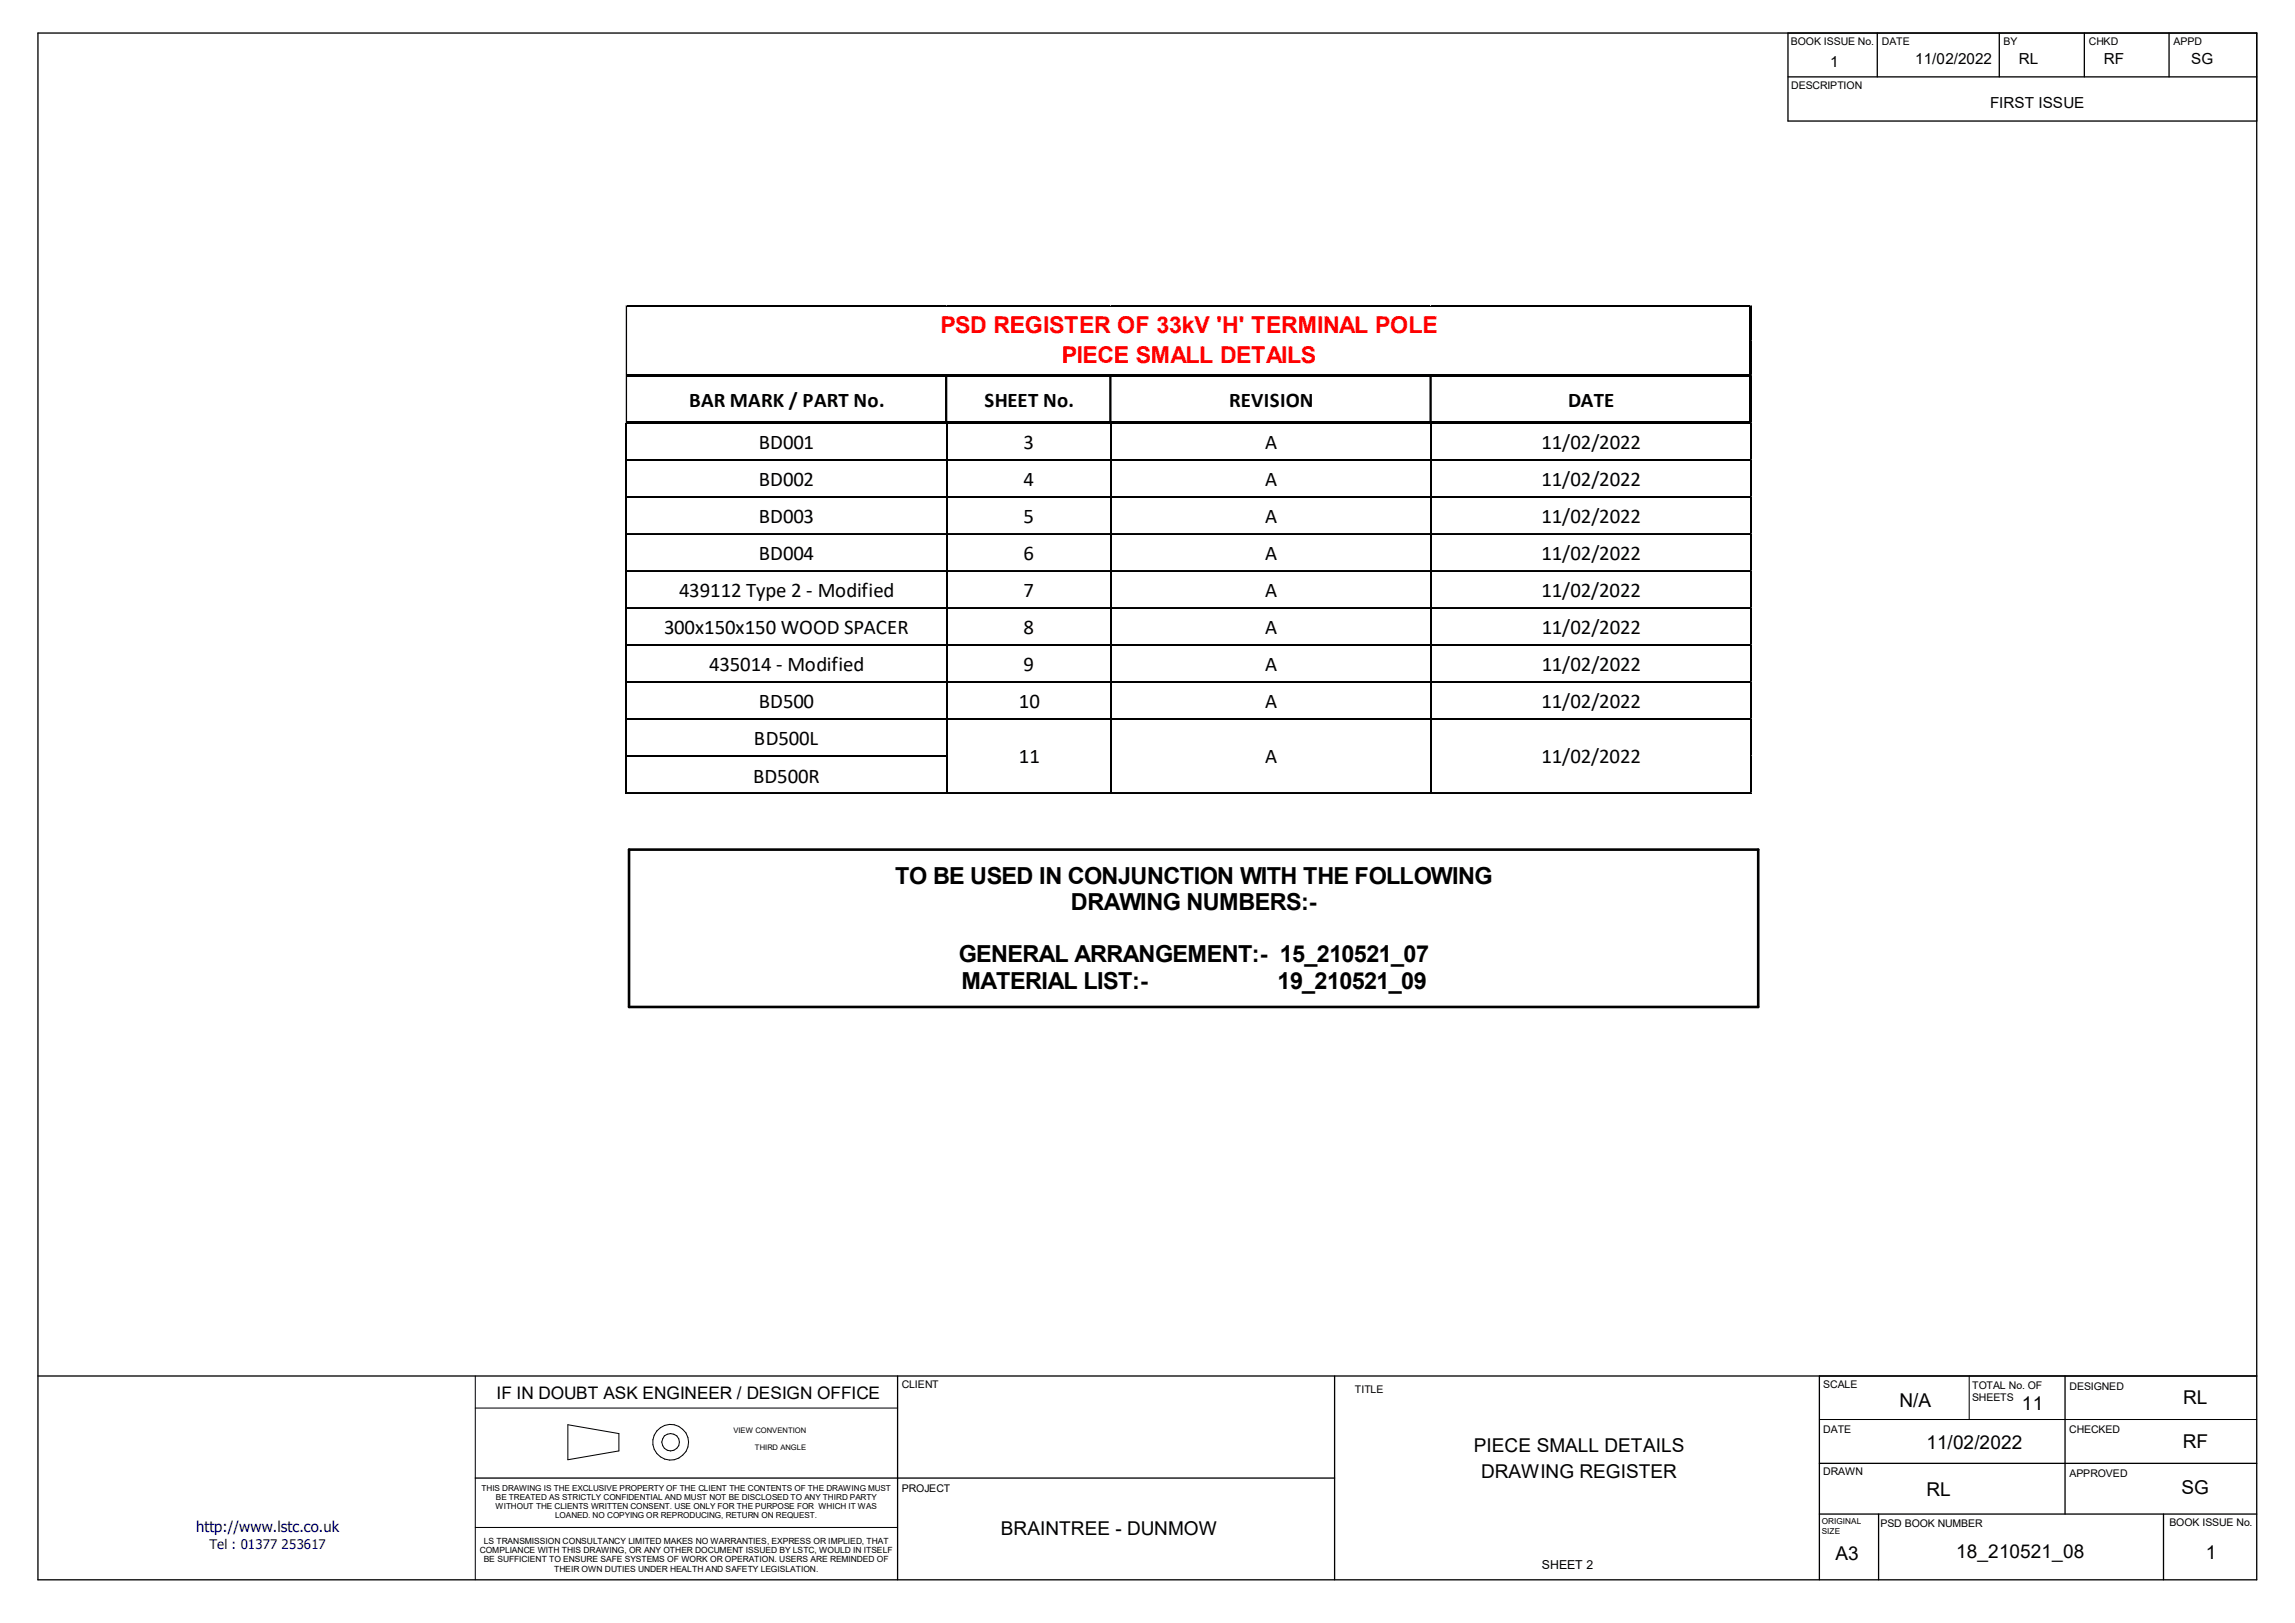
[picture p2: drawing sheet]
<svg xmlns="http://www.w3.org/2000/svg" width="297mm" height="210mm" viewBox="0 0 297 210" stroke-linecap="round" stroke-linejoin="round" font-family="sans-serif">
<defs><g id="words">
<g font-size="3" fill="#f00">
<text x="121.7" y="43.1">PSD REGISTER OF 33kV 'H' TERMINAL POLE</text>
<text x="137.4" y="46.9">PIECE SMALL DETAILS</text>
</g>
<g font-size="3">
<text x="115.9" y="114.3">TO BE USED IN CONJUNCTION WITH THE FOLLOWING</text>
<text x="138.6" y="117.7">DRAWING NUMBERS:-</text>
<text x="124.1" y="124.5">GENERAL ARRANGEMENT:- 15_210521_07</text>
<text x="124.4" y="127.9">MATERIAL LIST:-</text>
<text x="165.3" y="127.9">19_210521_09</text>
</g>
<g font-size="2.7">
<text x="89.2" y="52.6">BAR MARK / PART No.</text>
<text x="127.4" y="52.6">SHEET No.</text>
<text x="159.1" y="52.6">REVISION</text>
<text x="202.9" y="52.6">DATE</text>
<text x="98.2" y="58.1">BD001</text>
<text x="132.4" y="58.1">3</text>
<text x="163.7" y="58.1">A</text>
<text x="199.5" y="58.1">11/02/2022</text>
<text x="98.2" y="62.9">BD002</text>
<text x="132.4" y="62.9">4</text>
<text x="163.7" y="62.9">A</text>
<text x="199.5" y="62.9">11/02/2022</text>
<text x="98.2" y="67.7">BD003</text>
<text x="132.4" y="67.7">5</text>
<text x="163.7" y="67.7">A</text>
<text x="199.5" y="67.7">11/02/2022</text>
<text x="87.9" y="77.3">439112 Type 2 - Modified</text>
<text x="98.2" y="72.5">BD004</text>
<text x="132.4" y="72.5">6</text>
<text x="132.5" y="77.3">7</text>
<text x="163.7" y="77.3">A</text>
<text x="163.7" y="72.5">A</text>
<text x="199.5" y="77.3">11/02/2022</text>
<text x="199.5" y="72.5">11/02/2022</text>
<text x="85.9" y="82.1">300x150x150 WOOD SPACER</text>
<text x="132.5" y="82.1">8</text>
<text x="163.8" y="82.1">A</text>
<text x="199.5" y="82.1">11/02/2022</text>
<text x="91.8" y="86.9">435014 - Modified</text>
<text x="132.5" y="86.9">9</text>
<text x="163.7" y="86.9">A</text>
<text x="199.5" y="86.9">11/02/2022</text>
<text x="98.2" y="91.7">BD500</text>
<text x="131.9" y="91.7">10</text>
<text x="163.7" y="91.7">A</text>
<text x="199.5" y="91.7">11/02/2022</text>
<text x="97.5" y="101.3">BD500R</text>
<text x="97.6" y="96.4">BD500L</text>
<text x="131.9" y="98.7">11</text>
<text x="163.7" y="98.7">A</text>
<text x="199.5" y="98.7">11/02/2022</text>
</g>
<g font-size="2.5">
<text x="245.8" y="182">N/A</text>
<text x="261.7" y="182.5">11</text>
<text x="282.5" y="181.7">RL</text>
<text x="190.8" y="187.8">PIECE SMALL DETAILS</text>
<text x="191.7" y="191.3">DRAWING REGISTER</text>
<text x="249.3" y="187.5">11/02/2022</text>
<text x="282.5" y="187.4">RF</text>
<text x="249.3" y="193.6">RL</text>
<text x="282.3" y="193.3">SG</text>
<text x="129.5" y="198.7">BRAINTREE - DUNMOW</text>
<text x="237.5" y="201.8">A3</text>
<text x="253.2" y="201.6">18_210521_08</text>
<text x="285.5" y="201.7">1</text>
</g>
<text font-size="2.2" x="64.3" y="181.1">IF IN DOUBT ASK ENGINEER / DESIGN OFFICE</text>
<g font-size="2">
<text x="236.9" y="8.7">1</text>
<text x="247.9" y="8.3">11/02/2022</text>
<text x="261.3" y="8.3">RL</text>
<text x="272.3" y="8.3">RF</text>
<text x="283.6" y="8.3">SG</text>
<text x="257.6" y="13.9">FIRST ISSUE</text>
</g>
<text font-size="1.9" fill="#000080" x="25.4" y="198.3">http://www.lstc.co.uk</text>
<text font-size="1.7" fill="#000080" x="27.1" y="200.4">Tel : 01377 253617</text>
<text font-size="1.6" x="199.6" y="203">SHEET 2</text>
<g font-size="1.4">
<text x="231.8" y="5.8">BOOK ISSUE No.</text>
<text x="243.5" y="5.8">DATE</text>
<text x="259.3" y="5.8">BY</text>
<text x="270.3" y="5.8">CHKD</text>
<text x="281.3" y="5.8">APPD</text>
<text x="231.8" y="11.6">DESCRIPTION</text>
<text x="116.7" y="179.6">CLIENT</text>
<text x="236" y="179.6">SCALE</text>
<text x="255.2" y="179.7">TOTAL No. OF</text>
<text x="267.8" y="179.9">DESIGNED</text>
<text x="175.3" y="180.3">TITLE</text>
<text x="236" y="185.4">DATE</text>
<text x="255.2" y="181.3">SHEETS</text>
<text x="267.8" y="185.4">CHECKED</text>
<text x="236" y="190.9">DRAWN</text>
<text x="267.8" y="191.2">APPROVED</text>
<text x="116.7" y="193.1">PROJECT</text>
<text x="243.4" y="197.6">PSD BOOK NUMBER</text>
<text x="280.8" y="197.5">BOOK ISSUE No.</text>
</g>
<g font-size="1.1">
<text x="62.3" y="193">THIS DRAWING IS THE EXCLUSIVE PROPERTY OF THE CLIENT THE CONTENTS OF THE DRAWING MUST</text>
<text x="64.1" y="195.3">WITHOUT THE CLIENTS WRITTEN CONSENT. USE ONLY FOR THE PURPOSE FOR WHICH IT WAS</text>
<text x="64.2" y="194.1">BE TREATED AS STRICTLY CONFIDENTIAL AND MUST NOT BE DISCLOSED TO ANY THIRD PARTY</text>
<text x="71.8" y="196.5">LOANED. NO COPYING OR REPRODUCING, RETURN ON REQUEST.</text>
<text x="235.8" y="197.2">ORIGINAL</text>
<text x="62.1" y="200.9">COMPLIANCE WITH THIS DRAWING, OR ANY OTHER DOCUMENT ISSUED BY LSTC, WOULD IN ITSELF</text>
<text x="62.6" y="199.7">LS TRANSMISSION CONSULTANCY LIMITED MAKES NO WARRANTIES, EXPRESS OR IMPLIED, THAT</text>
<text x="62.6" y="202.1">BE SUFFICIENT TO ENSURE SAFE SYSTEMS OF WORK OR OPERATION. USERS ARE REMINDED OF</text>
<text x="71.7" y="203.4">THEIR OWN DUTIES UNDER HEALTH AND SAFETY LEGISLATION.</text>
<text x="235.8" y="198.5">SIZE</text>
</g>
<g font-size="1">
<text x="94.9" y="185.5">VIEW CONVENTION</text>
<text x="97.7" y="187.7">THIRD ANGLE</text>
</g>
</g></defs>
<g fill="none" stroke="#000" stroke-width=".17">
<path d="M4.9 4.3h287.2v200.1h-287.2zM231.4 9.9h60.7M231.4 4.3v11.4h60.7M243 4.3v5.6M258.7 4.3v5.6M269.7 4.3v5.6M280.7 4.3v5.6M81.2 39.6h145.5M81.1 54.8v47.9M81.2 59.5h145.5M122.5 54.8v47.9M143.8 54.8v47.9"/>
<path d="M185.2 54.8v47.9M226.7 54.8v47.9M81.2 64.3h145.5M81.2 83.5h145.5M81.2 88.3h145.5M81.2 93h145.5M81.2 97.8h41.4M4.9 178.1h287.2M116.2 178.1v26.3M172.7 178.1v26.3M235.5 178.1v26.3M267.3 178.1v17.8"/>
<path d="M61.5 191.3h111.2M235.5 189.4h56.6M235.5 195.9h56.6M243.1 195.9v8.5M280 195.9v8.5"/>
</g>
<g fill="none" stroke="#000" stroke-width=".13">
<path d="M81 54.8v47.9M81.1 59.4h145.6M122.4 54.8v47.9M143.7 54.8v47.9M185.1 54.8v47.9M226.6 54.8v47.9M81.1 64.2h145.6M81.1 69h145.6M81.1 73.8h145.6M81.1 78.6h145.6M81.2 69.1h145.5M81.2 73.9h145.5"/>
<path d="M81.2 78.7h145.5M81.1 83.4h145.6M81.1 88.2h145.6M81.1 93h145.6M81.1 97.8h41.5M81.1 102.6h145.6M81.2 102.6h145.5M61.5 178.1v26.3M254.8 178.1v5.6M61.5 182.2h54.7M61.5 197.7h54.7M73.5 184.4l6.6 1.1v2.2l-6.6 1.2z"/>
<path d="M235.5 183.7h56.6"/>
<circle cx="86.8" cy="186.6" r="1.14"/>
<circle cx="86.8" cy="186.6" r="2.31"/>
</g>
<path d="M81.4 109.9h146.1v20.4h-146.1z" fill="none" stroke="#000" stroke-width=".34"/>
<g fill="none" stroke="#e0e0e0" stroke-width=".13">
<path d="M81 39.5h.1M122.4 39.5h.1M143.7 39.5h.1M185.1 39.5h.1M226.6 39.5h.1M226.7 39.5h.1M226.7 44h.1M226.7 48.5h.1M226.7 54.7h.1M226.7 59.4h.1M226.7 64.2h.1M226.7 69h.1"/>
<path d="M226.7 73.8h.1M226.7 78.6h.1M226.7 83.4h.1M226.7 88.2h.1M226.7 93h.1M226.7 97.8h.1M226.7 102.6h.1"/>
</g>
<path d="M226.6 39.7v15.1M81.2 48.5h145.5M81.2 54.7h145.5" fill="none" stroke="#000" stroke-width=".3"/>
<path d="M81 39.5h.2v15.3h-.2zM122.3 48.7h.3v6.1h-.3zM143.6 48.7h.2v6.1h-.2zM185 48.7h.3v6.1h-.3z" fill-rule="evenodd" fill="#000"/>
<use href="#words"/>
</svg>
